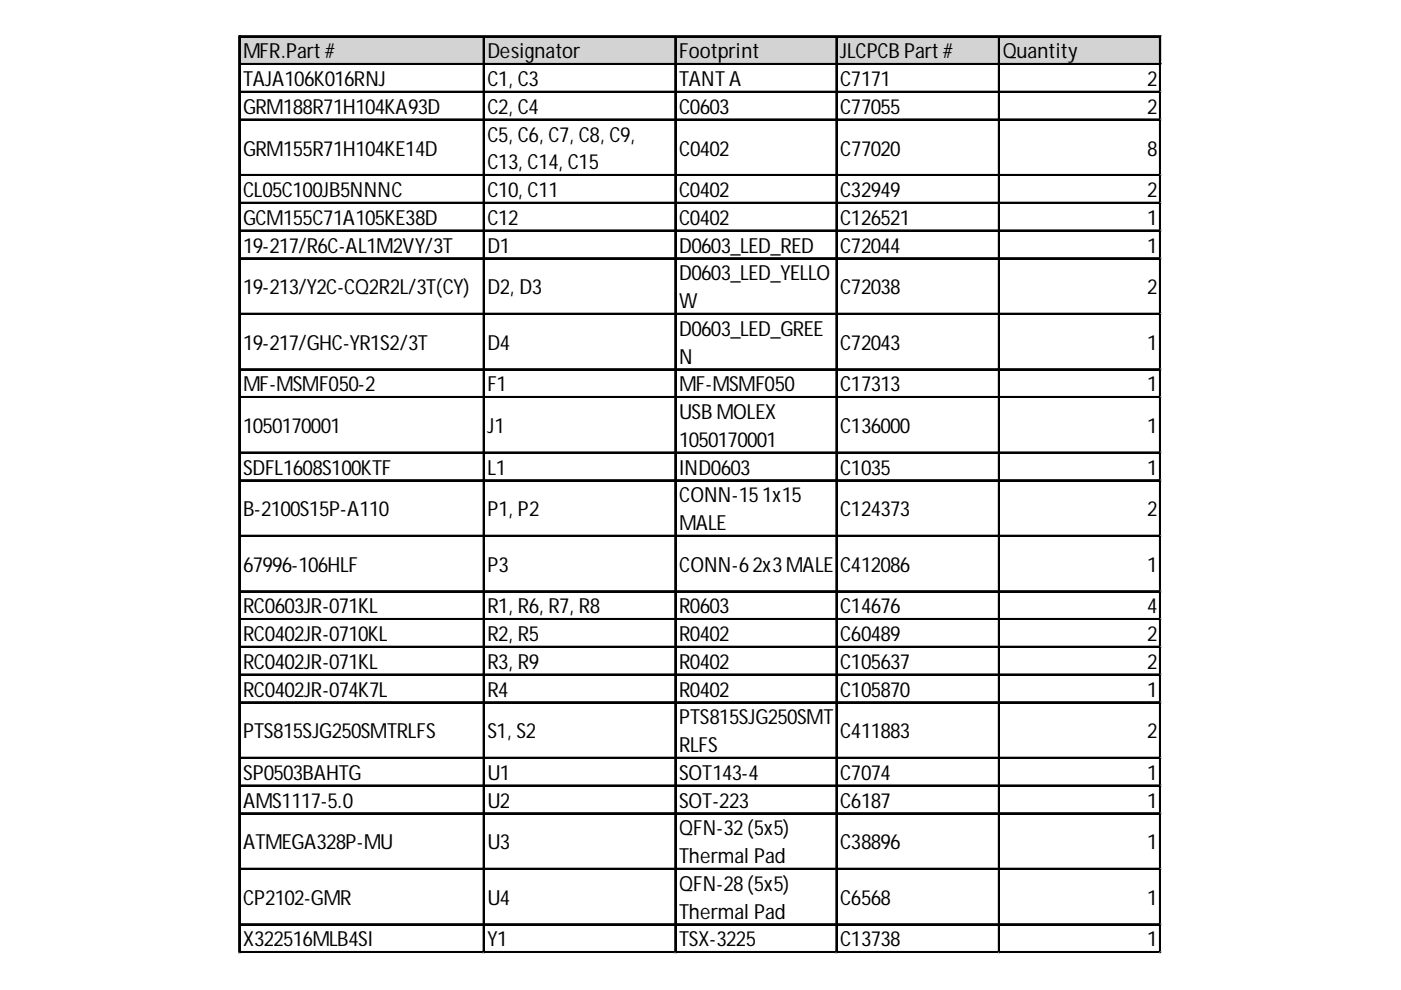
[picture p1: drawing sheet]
<svg xmlns="http://www.w3.org/2000/svg" width="297mm" height="210mm" viewBox="0 0 297 210" stroke-linecap="round" stroke-linejoin="round" font-family="sans-serif">
<defs><g id="words">
<g font-size="4.4">
<text x="51.5" y="12.4">MFR.Part#</text>
<text x="103.3" y="12.4">Designator</text>
<text x="144" y="12.4">Footprint</text>
<text x="178.1" y="12.4">JLCPCBPart#</text>
<text x="212.6" y="12.4">Quantity</text>
<text x="51.5" y="18.3">TAJA106K016RNJ</text>
<text x="103.3" y="18.3">C1, C3</text>
<text x="144" y="18.3">TANTA</text>
<text x="178.1" y="18.3">C7171</text>
<text x="243.2" y="18.3">2</text>
<text x="51.5" y="24.2">GRM188R71H104KA93D</text>
<text x="103.3" y="24.2">C2, C4</text>
<text x="144" y="24.2">C0603</text>
<text x="178.1" y="24.2">C77055</text>
<text x="243.2" y="24.2">2</text>
<text x="51.5" y="33">GRM155R71H104KE14D</text>
<text x="103.3" y="30">C5, C6, C7, C8, C9,</text>
<text x="103.3" y="35.9">C13, C14, C15</text>
<text x="144" y="33">C0402</text>
<text x="178.1" y="33">C77020</text>
<text x="243.2" y="33">8</text>
<text x="51.5" y="41.8">CL05C100JB5NNNC</text>
<text x="103.3" y="41.8">C10, C11</text>
<text x="144" y="41.8">C0402</text>
<text x="178.1" y="41.8">C32949</text>
<text x="243.2" y="41.8">2</text>
<text x="51.5" y="47.7">GCM155C71A105KE38D</text>
<text x="103.3" y="47.7">C12</text>
<text x="144" y="47.7">C0402</text>
<text x="178.1" y="47.7">C126521</text>
<text x="243.2" y="47.7">1</text>
<text x="51.5" y="53.6">19-217/R6C-AL1M2VY/3T</text>
<text x="103.3" y="53.6">D1</text>
<text x="144" y="53.6">D0603_LED_RED</text>
<text x="178.1" y="53.6">C72044</text>
<text x="243.2" y="53.6">1</text>
<text x="144" y="59.5">D0603_LED_YELLO</text>
<text x="51.5" y="62.4">19-213/Y2C-CQ2R2L/3T(CY)</text>
<text x="103.3" y="62.4">D2, D3</text>
<text x="144" y="65.3">W</text>
<text x="178.1" y="62.4">C72038</text>
<text x="243.2" y="62.4">2</text>
<text x="144" y="71.2">D0603_LED_GREE</text>
<text x="51.5" y="74.2">19-217/GHC-YR1S2/3T</text>
<text x="103.3" y="74.2">D4</text>
<text x="144" y="77.1">N</text>
<text x="178.1" y="74.2">C72043</text>
<text x="243.2" y="74.2">1</text>
<text x="51.5" y="83">MF-MSMF050-2</text>
<text x="103.3" y="83">F1</text>
<text x="144" y="83">MF-MSMF050</text>
<text x="178.1" y="83">C17313</text>
<text x="243.2" y="83">1</text>
<text x="144" y="88.9">USBMOLEX</text>
<text x="51.5" y="91.8">1050170001</text>
<text x="103.3" y="91.8">J1</text>
<text x="144" y="94.8">1050170001</text>
<text x="178.1" y="91.8">C136000</text>
<text x="243.2" y="91.8">1</text>
<text x="51.5" y="100.7">SDFL1608S100KTF</text>
<text x="103.3" y="100.7">L1</text>
<text x="144" y="100.7">IND0603</text>
<text x="178.1" y="100.7">C1035</text>
<text x="243.2" y="100.7">1</text>
<text x="144" y="106.5">CONN-151x15</text>
<text x="51.5" y="109.5">B-2100S15P-A110</text>
<text x="103.3" y="109.5">P1, P2</text>
<text x="144" y="112.4">MALE</text>
<text x="178.1" y="109.5">C124373</text>
<text x="243.2" y="109.5">2</text>
<text x="51.5" y="121.2">67996-106HLF</text>
<text x="103.3" y="121.2">P3</text>
<text x="144" y="121.2">CONN-62x3MALE</text>
<text x="178.1" y="121.2">C412086</text>
<text x="243.2" y="121.2">1</text>
<text x="51.5" y="130.1">RC0603JR-071KL</text>
<text x="103.3" y="130.1">R1, R6, R7, R8</text>
<text x="144" y="130.1">R0603</text>
<text x="178.1" y="130.1">C14676</text>
<text x="243.2" y="130.1">4</text>
<text x="51.5" y="136">RC0402JR-0710KL</text>
<text x="103.3" y="136">R2, R5</text>
<text x="144" y="136">R0402</text>
<text x="178.1" y="136">C60489</text>
<text x="243.2" y="136">2</text>
<text x="51.5" y="141.8">RC0402JR-071KL</text>
<text x="103.3" y="141.8">R3, R9</text>
<text x="144" y="141.8">R0402</text>
<text x="178.1" y="141.8">C105637</text>
<text x="243.2" y="141.8">2</text>
<text x="51.5" y="147.7">RC0402JR-074K7L</text>
<text x="103.3" y="147.7">R4</text>
<text x="144" y="147.7">R0402</text>
<text x="178.1" y="147.7">C105870</text>
<text x="243.2" y="147.7">1</text>
<text x="144" y="153.6">PTS815SJG250SMT</text>
<text x="51.5" y="156.5">PTS815SJG250SMTRLFS</text>
<text x="103.3" y="156.5">S1, S2</text>
<text x="144" y="159.5">RLFS</text>
<text x="178.1" y="156.5">C411883</text>
<text x="243.2" y="156.5">2</text>
<text x="51.5" y="165.4">SP0503BAHTG</text>
<text x="103.3" y="165.4">U1</text>
<text x="144" y="165.4">SOT143-4</text>
<text x="178.1" y="165.4">C7074</text>
<text x="243.2" y="165.4">1</text>
<text x="51.5" y="171.3">AMS1117-5.0</text>
<text x="103.3" y="171.3">U2</text>
<text x="144" y="171.3">SOT-223</text>
<text x="178.1" y="171.3">C6187</text>
<text x="243.2" y="171.3">1</text>
<text x="144" y="177.1">QFN-32(5x5)</text>
<text x="51.5" y="180.1">ATMEGA328P-MU</text>
<text x="103.3" y="180.1">U3</text>
<text x="144" y="183">Thermal Pad</text>
<text x="178.1" y="180.1">C38896</text>
<text x="243.2" y="180.1">1</text>
<text x="51.5" y="191.9">CP2102-GMR</text>
<text x="103.3" y="191.9">U4</text>
<text x="144" y="188.9">QFN-28(5x5)</text>
<text x="178.1" y="191.9">C6568</text>
<text x="243.2" y="191.9">1</text>
<text x="144" y="194.8">Thermal Pad</text>
<text x="51.5" y="200.7">X322516MLB4SI</text>
<text x="103.3" y="200.7">Y1</text>
<text x="144" y="200.7">TSX-3225</text>
<text x="178.1" y="200.7">C13738</text>
<text x="243.2" y="200.7">1</text>
</g>
</g></defs>
<path d="M50.9 7.8h195.3v6h-195.3z" fill="#d3d3d3"/>
<g fill="none" stroke="#000" stroke-width=".29">
<path d="M50.6 7.6v194.5M50.8 7.6v194.5M50.9 7.6h195.3M50.9 7.8h195.3M50.9 13.5h195.3M50.9 13.6h195.3M50.9 19.4h195.3M50.9 19.5h195.3M102.5 7.9v194.2M102.6 7.9v194.2M143.1 7.9v194.2M143.2 7.9v194.2"/>
<path d="M177.3 7.9v194.2M177.4 7.9v194.2M211.7 7.9v194.2M211.9 7.9v194.2M245.9 7.9v194.2M246 7.9v194.2M50.9 25.3h195.3M50.9 25.4h195.3M50.9 37h195.3M50.9 37.2h195.3M50.9 42.9h195.3M50.9 43.1h195.3"/>
<path d="M50.9 48.8h195.3M50.9 48.9h195.3M50.9 54.7h195.3M50.9 54.8h195.3M50.9 66.4h195.3M50.9 66.6h195.3M50.9 78.2h195.3M50.9 78.4h195.3M50.9 84.1h195.3M50.9 84.2h195.3M50.9 95.9h195.3M50.9 96h195.3"/>
<path d="M50.9 101.7h195.3M50.9 101.9h195.3M50.9 113.5h195.3M50.9 113.7h195.3M50.9 125.3h195.3M50.9 125.4h195.3M50.9 131.2h195.3M50.9 131.3h195.3M50.9 137h195.3M50.9 137.2h195.3M50.9 142.9h195.3M50.9 143.1h195.3"/>
<path d="M50.9 148.8h195.3M50.9 149h195.3M50.9 160.6h195.3M50.9 160.7h195.3M50.9 166.5h195.3M50.9 166.6h195.3M50.9 172.4h195.3M50.9 172.5h195.3M50.9 184.1h195.3M50.9 184.3h195.3M50.9 195.9h195.3M50.9 196h195.3"/>
<path d="M50.9 201.8h195.3M50.9 201.9h195.3"/>
</g>
<path d="M50.6 202.1h.1" fill="none" stroke="#d4d4d4" stroke-width=".29"/>
<path d="M50.6 202.1h.3z" fill="#d4d4d4"/>
<path d="M102.5 202.1h.1" fill="none" stroke="#d4d4d4" stroke-width=".29"/>
<path d="M102.5 202.1h.3z" fill="#d4d4d4"/>
<path d="M143.1 202.1h.1" fill="none" stroke="#d4d4d4" stroke-width=".29"/>
<path d="M143.1 202.1h.3z" fill="#d4d4d4"/>
<path d="M177.3 202.1h.1" fill="none" stroke="#d4d4d4" stroke-width=".29"/>
<path d="M177.3 202.1h.2z" fill="#d4d4d4"/>
<path d="M211.7 202.1h.1" fill="none" stroke="#d4d4d4" stroke-width=".29"/>
<path d="M211.7 202.1h.3z" fill="#d4d4d4"/>
<path d="M245.9 202.1h.1" fill="none" stroke="#d4d4d4" stroke-width=".29"/>
<path d="M245.9 202.1h.3z" fill="#d4d4d4"/>
<path d="M246.2 19.4h.1" fill="none" stroke="#d4d4d4" stroke-width=".29"/>
<path d="M246.2 19.4v.3z" fill="#d4d4d4"/>
<path d="M246.2 25.3h.1" fill="none" stroke="#d4d4d4" stroke-width=".29"/>
<path d="M246.2 25.3v.2z" fill="#d4d4d4"/>
<path d="M246.2 37h.1" fill="none" stroke="#d4d4d4" stroke-width=".29"/>
<path d="M246.2 37v.3z" fill="#d4d4d4"/>
<path d="M246.2 42.9h.1" fill="none" stroke="#d4d4d4" stroke-width=".29"/>
<path d="M246.2 42.9v.3z" fill="#d4d4d4"/>
<path d="M246.2 48.8h.1" fill="none" stroke="#d4d4d4" stroke-width=".29"/>
<path d="M246.2 48.8v.3z" fill="#d4d4d4"/>
<path d="M246.2 54.7h.1" fill="none" stroke="#d4d4d4" stroke-width=".29"/>
<path d="M246.2 54.7v.3z" fill="#d4d4d4"/>
<path d="M246.2 66.4h.1" fill="none" stroke="#d4d4d4" stroke-width=".29"/>
<path d="M246.2 66.4v.3z" fill="#d4d4d4"/>
<path d="M246.2 78.2h.1" fill="none" stroke="#d4d4d4" stroke-width=".29"/>
<path d="M246.2 78.2v.3z" fill="#d4d4d4"/>
<path d="M246.2 84.1h.1" fill="none" stroke="#d4d4d4" stroke-width=".29"/>
<path d="M246.2 84.1v.3z" fill="#d4d4d4"/>
<path d="M246.2 95.9h.1" fill="none" stroke="#d4d4d4" stroke-width=".29"/>
<path d="M246.2 95.9v.3z" fill="#d4d4d4"/>
<path d="M246.2 101.7h.1" fill="none" stroke="#d4d4d4" stroke-width=".29"/>
<path d="M246.2 101.7v.3z" fill="#d4d4d4"/>
<path d="M246.2 113.5h.1" fill="none" stroke="#d4d4d4" stroke-width=".29"/>
<path d="M246.2 113.5v.3z" fill="#d4d4d4"/>
<path d="M246.2 125.3h.1" fill="none" stroke="#d4d4d4" stroke-width=".29"/>
<path d="M246.2 125.3v.3z" fill="#d4d4d4"/>
<path d="M246.2 131.2h.1" fill="none" stroke="#d4d4d4" stroke-width=".29"/>
<path d="M246.2 131.2v.3z" fill="#d4d4d4"/>
<path d="M246.2 137h.1" fill="none" stroke="#d4d4d4" stroke-width=".29"/>
<path d="M246.2 137v.3z" fill="#d4d4d4"/>
<path d="M246.2 142.9h.1" fill="none" stroke="#d4d4d4" stroke-width=".29"/>
<path d="M246.2 142.9v.3z" fill="#d4d4d4"/>
<path d="M246.2 148.8h.1" fill="none" stroke="#d4d4d4" stroke-width=".29"/>
<path d="M246.2 148.8v.3z" fill="#d4d4d4"/>
<path d="M246.2 160.6h.1" fill="none" stroke="#d4d4d4" stroke-width=".29"/>
<path d="M246.2 160.6v.3z" fill="#d4d4d4"/>
<path d="M246.2 166.5h.1" fill="none" stroke="#d4d4d4" stroke-width=".29"/>
<path d="M246.2 166.5v.3z" fill="#d4d4d4"/>
<path d="M246.2 172.4h.1" fill="none" stroke="#d4d4d4" stroke-width=".29"/>
<path d="M246.2 172.4v.2z" fill="#d4d4d4"/>
<path d="M246.2 184.1h.1" fill="none" stroke="#d4d4d4" stroke-width=".29"/>
<path d="M246.2 184.1v.3z" fill="#d4d4d4"/>
<path d="M246.2 195.9h.1" fill="none" stroke="#d4d4d4" stroke-width=".29"/>
<path d="M246.2 195.9v.3z" fill="#d4d4d4"/>
<path d="M246.2 201.8h.1" fill="none" stroke="#d4d4d4" stroke-width=".29"/>
<path d="M246.2 201.8v.3z" fill="#d4d4d4"/>
<use href="#words"/>
</svg>
